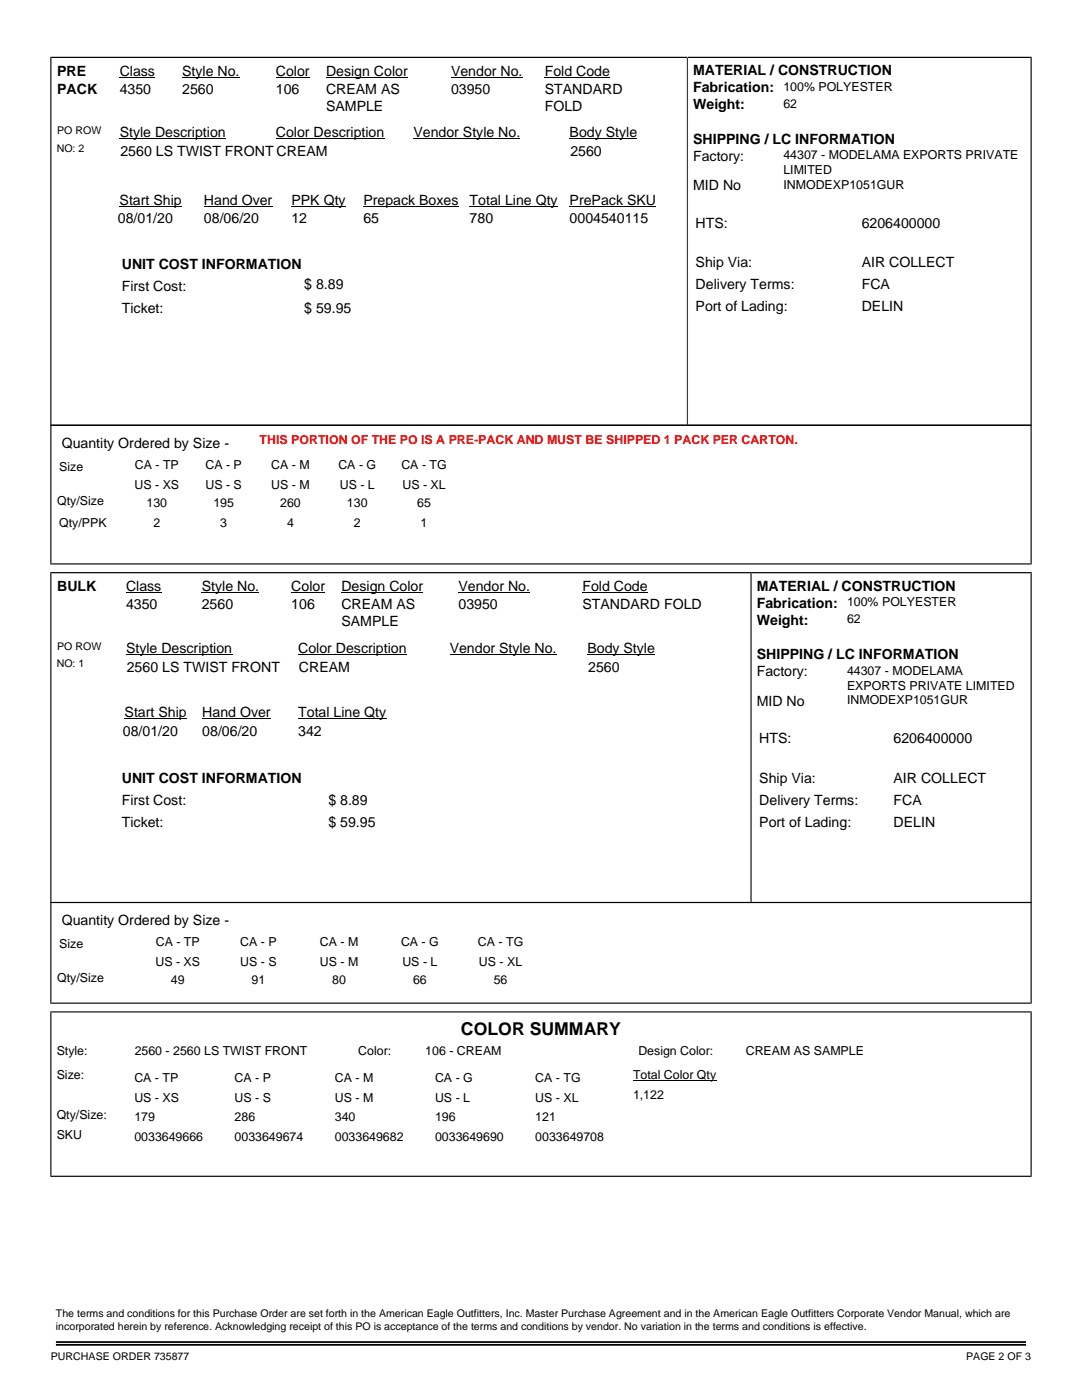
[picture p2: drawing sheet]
<svg xmlns="http://www.w3.org/2000/svg" width="216mm" height="279mm" viewBox="0 0 216 279" stroke-linecap="round" stroke-linejoin="round" font-family="sans-serif">
<defs><g id="words">
<text font-size="3.5" x="92" y="206.6">COLOR SUMMARY</text>
<g font-size="2.8">
<text x="11.4" y="15.1">PRE</text>
<text x="23.9" y="15.1">Class</text>
<text x="36.3" y="15.1">Style No.</text>
<text x="55.1" y="15.1">Color</text>
<text x="65.1" y="15.1">Design Color</text>
<text x="90" y="15.1">Vendor No.</text>
<text x="108.7" y="15.1">Fold Code</text>
<text x="138.3" y="15">MATERIAL / CONSTRUCTION</text>
<text x="11.4" y="18.7">PACK</text>
<text x="23.9" y="18.7">4350</text>
<text x="36.3" y="18.7">2560</text>
<text x="55.1" y="18.7">106</text>
<text x="65.1" y="18.7">CREAM AS</text>
<text x="65.1" y="22.1">SAMPLE</text>
<text x="90" y="18.7">03950</text>
<text x="108.7" y="18.7">STANDARD</text>
<text x="108.7" y="22.1">FOLD</text>
<text x="138.3" y="18.4">Fabrication:</text>
<text x="138.3" y="21.8">Weight:</text>
<text x="23.9" y="27.4">Style Description</text>
<text x="55.1" y="27.4">Color Description</text>
<text x="82.5" y="27.4">Vendor Style No.</text>
<text x="113.7" y="27.4">Body Style</text>
<text x="138.3" y="28.7">SHIPPING / LC INFORMATION</text>
<text x="24" y="31.2">2560 LS TWIST FRONT CREAM</text>
<text x="113.8" y="31.2">2560</text>
<text x="138.3" y="32.1">Factory:</text>
<text x="23.9" y="40.9">Start Ship</text>
<text x="40.7" y="40.9">Hand Over</text>
<text x="58.2" y="40.9">PPK Qty</text>
<text x="72.5" y="40.9">Prepack Boxes</text>
<text x="93.7" y="40.9">Total Line Qty</text>
<text x="113.7" y="40.9">PrePack SKU</text>
<text x="138.3" y="38">MID No</text>
<text x="23.5" y="44.5">08/01/20</text>
<text x="40.7" y="44.5">08/06/20</text>
<text x="58.2" y="44.5">12</text>
<text x="72.5" y="44.5">65</text>
<text x="93.7" y="44.5">780</text>
<text x="113.7" y="44.5">0004540115</text>
<text x="138.8" y="45.4">HTS:</text>
<text x="171.9" y="45.4">6206400000</text>
<text x="24.3" y="53.8">UNIT COST INFORMATION</text>
<text x="138.8" y="53.3">Ship Via:</text>
<text x="171.9" y="53.3">AIR COLLECT</text>
<text x="24.3" y="58.1">First Cost:</text>
<text x="60.7" y="57.6">$ 8.89</text>
<text x="138.8" y="57.7">Delivery Terms:</text>
<text x="171.9" y="57.7">FCA</text>
<text x="24.3" y="62.5">Ticket:</text>
<text x="60.7" y="62.5">$ 59.95</text>
<text x="138.8" y="62.1">Port of Lading:</text>
<text x="171.9" y="62.1">DELIN</text>
<text x="12.3" y="89.4">Quantity Ordered by Size -</text>
<text x="11.4" y="118">BULK</text>
<text x="25.1" y="118">Class</text>
<text x="40.3" y="118">Style No.</text>
<text x="58.1" y="118">Color</text>
<text x="68.1" y="118">Design Color</text>
<text x="91.5" y="118">Vendor No.</text>
<text x="116.2" y="118">Fold Code</text>
<text x="151" y="117.9">MATERIAL / CONSTRUCTION</text>
<text x="25.1" y="121.6">4350</text>
<text x="40.3" y="121.6">2560</text>
<text x="58.1" y="121.6">106</text>
<text x="68.1" y="121.6">CREAM AS</text>
<text x="68.1" y="124.9">SAMPLE</text>
<text x="91.5" y="121.6">03950</text>
<text x="116.2" y="121.6">STANDARD FOLD</text>
<text x="151" y="121.3">Fabrication:</text>
<text x="151" y="124.7">Weight:</text>
<text x="25.1" y="130.3">Style Description</text>
<text x="59.5" y="130.3">Color Description</text>
<text x="89.7" y="130.3">Vendor Style No.</text>
<text x="117.2" y="130.3">Body Style</text>
<text x="151" y="131.6">SHIPPING / LC INFORMATION</text>
<text x="25.3" y="134">2560 LS TWIST FRONT</text>
<text x="59.6" y="134">CREAM</text>
<text x="117.4" y="134">2560</text>
<text x="151" y="135">Factory:</text>
<text x="24.9" y="143.1">Start Ship</text>
<text x="40.4" y="143.2">Hand Over</text>
<text x="59.5" y="143.1">Total Line Qty</text>
<text x="151" y="140.9">MID No</text>
<text x="24.5" y="146.9">08/01/20</text>
<text x="40.4" y="146.9">08/06/20</text>
<text x="59.5" y="146.9">342</text>
<text x="151.5" y="148.3">HTS:</text>
<text x="178.3" y="148.3">6206400000</text>
<text x="24.3" y="156.3">UNIT COST INFORMATION</text>
<text x="24.3" y="160.7">First Cost:</text>
<text x="65.5" y="160.7">$ 8.89</text>
<text x="151.5" y="156.2">Ship Via:</text>
<text x="151.5" y="160.6">Delivery Terms:</text>
<text x="178.3" y="156.2">AIR COLLECT</text>
<text x="178.3" y="160.6">FCA</text>
<text x="24.3" y="165.1">Ticket:</text>
<text x="65.5" y="165.1">$ 59.95</text>
<text x="151.5" y="165">Port of Lading:</text>
<text x="178.3" y="165">DELIN</text>
<text x="12.3" y="184.7">Quantity Ordered by Size -</text>
</g>
<g font-size="2.5">
<text x="156.3" y="18.1">100% POLYESTER</text>
<text x="156.3" y="21.5">62</text>
<text x="156.3" y="31.8">44307 - MODELAMA EXPORTS PRIVATE</text>
<text x="156.3" y="34.7">LIMITED</text>
<text x="156.3" y="37.7">INMODEXP1051GUR</text>
<text x="11.8" y="94">Size</text>
<text x="26.9" y="93.6">CA - TP</text>
<text x="41" y="93.6">CA - P</text>
<text x="54.1" y="93.6">CA - M</text>
<text x="67.5" y="93.6">CA - G</text>
<text x="80.1" y="93.6">CA - TG</text>
<text x="11.4" y="100.7">Qty/Size</text>
<text x="26.8" y="97.6">US - XS</text>
<text x="29.2" y="101.1">130</text>
<text x="41" y="97.6">US - S</text>
<text x="42.6" y="101.1">195</text>
<text x="54.1" y="97.6">US - M</text>
<text x="55.9" y="101.1">260</text>
<text x="67.8" y="97.6">US - L</text>
<text x="69.2" y="101.1">130</text>
<text x="80.3" y="97.6">US - XL</text>
<text x="83.2" y="101.1">65</text>
<text x="11.8" y="105.1">Qty/PPK</text>
<text x="30.6" y="105.1">2</text>
<text x="43.9" y="105.1">3</text>
<text x="57.3" y="105.1">4</text>
<text x="70.6" y="105.1">2</text>
<text x="83.9" y="105.1">1</text>
<text x="169" y="121">100% POLYESTER</text>
<text x="169" y="124.3">62</text>
<text x="169" y="134.6">44307 - MODELAMA</text>
<text x="169" y="137.6">EXPORTS PRIVATE LIMITED</text>
<text x="169" y="140.6">INMODEXP1051GUR</text>
<text x="11.8" y="189.3">Size</text>
<text x="31.1" y="188.9">CA - TP</text>
<text x="47.9" y="188.9">CA - P</text>
<text x="63.8" y="188.9">CA - M</text>
<text x="80" y="188.9">CA - G</text>
<text x="95.4" y="188.9">CA - TG</text>
<text x="11.4" y="196">Qty/Size</text>
<text x="31" y="192.8">US - XS</text>
<text x="34.1" y="196.4">49</text>
<text x="47.9" y="192.8">US - S</text>
<text x="50.2" y="196.4">91</text>
<text x="63.8" y="192.8">US - M</text>
<text x="66.3" y="196.4">80</text>
<text x="80.3" y="192.8">US - L</text>
<text x="82.4" y="196.4">66</text>
<text x="95.6" y="192.8">US - XL</text>
<text x="98.5" y="196.4">56</text>
<text x="11.3" y="210.5">Style:</text>
<text x="11.3" y="215.4">Size:</text>
<text x="26.8" y="215.9">CA - TP</text>
<text x="26.9" y="210.6">2560 - 2560 LS TWIST FRONT</text>
<text x="46.8" y="215.9">CA - P</text>
<text x="66.8" y="215.9">CA - M</text>
<text x="71.5" y="210.6">Color:</text>
<text x="84.9" y="210.6">106 - CREAM</text>
<text x="86.8" y="215.9">CA - G</text>
<text x="106.8" y="215.9">CA - TG</text>
<text x="126.3" y="215.4">Total Color Qty</text>
<text x="127.4" y="210.6">Design Color:</text>
<text x="148.8" y="210.6">CREAM AS SAMPLE</text>
<text x="26.8" y="219.8">US - XS</text>
<text x="46.8" y="219.8">US - S</text>
<text x="66.8" y="219.8">US - M</text>
<text x="86.8" y="219.8">US - L</text>
<text x="106.8" y="219.8">US - XL</text>
<text x="126.3" y="219.3">1,122</text>
<text x="11.3" y="223.3">Qty/Size:</text>
<text x="11.3" y="227.3">SKU</text>
<text x="26.8" y="223.8">179</text>
<text x="26.8" y="227.8">0033649666</text>
<text x="46.8" y="223.8">286</text>
<text x="46.8" y="227.8">0033649674</text>
<text x="66.8" y="223.8">340</text>
<text x="66.8" y="227.8">0033649682</text>
<text x="86.8" y="223.8">196</text>
<text x="86.8" y="227.8">0033649690</text>
<text x="106.8" y="223.8">121</text>
<text x="106.8" y="227.8">0033649708</text>
</g>
<text font-size="2.5" fill="#f00" x="51.8" y="88.6">THIS PORTION OF THE PO IS A PRE-PACK AND MUST BE SHIPPED 1 PACK PER CARTON.</text>
<g font-size="2.1">
<text x="11.4" y="26.8">PO ROW</text>
<text x="11.3" y="30.3">NO: 2</text>
<text x="11.4" y="129.7">PO ROW</text>
<text x="11.3" y="133.2">NO: 1</text>
<text x="11.2" y="262.9">The terms and conditions for this Purchase Order are set forth in the American Eagle Outfitters, Inc. Master Purchase Agreement and in the American Eagle Outfitters Corporate Vendor Manual, which are</text>
<text x="11.2" y="265.4">incorporated herein by reference. Acknowledging receipt of this PO is acceptance of the terms and conditions by vendor. No variation in the terms and conditions is effective.</text>
<text x="10.2" y="271.4">PURCHASE ORDER 735877</text>
<text x="192.8" y="271.4">PAGE 2 OF 3</text>
</g>
</g></defs>
<g fill="none" stroke="#000" stroke-width=".3">
<path d="M10 11.4h195.9M10.2 11.3v101.4M137.2 11.4v73.4M205.7 11.3v101.4M10 84.8h195.9M10 114.3h195.9M10 112.5h195.9M10.2 114.2v86.1M149.9 114.3v65.8M205.7 114.2v86.1M10 180.1h195.9M10 202h195.9"/>
<path d="M10 200.2h195.9M10.2 201.8v33.1M205.7 201.8v33.1M10 234.7h195.9"/>
</g>
<g fill="none" stroke="#000" stroke-width=".2">
<path d="M23.9 15.4h7M36.3 15.4h11.5M55.1 15.4h6.7M65.1 15.4h16.3M90 15.4h14.3M108.7 15.4h13M23.9 27.7h21.2M55.1 27.7h21.6M82.5 27.7h21.3M113.7 27.7h13.5M23.9 41.2h12.4M40.7 41.2h13.6"/>
<path d="M58.2 41.2h10.8M72.5 41.2h19M93.7 41.2h17.6M113.7 41.2h17.2M25.1 118.3h7.1M40.3 118.3h11.4M58.1 118.3h6.8M68.1 118.3h16.3M91.5 118.3h14.3M116.2 118.3h13M25.1 130.6h21.2M59.5 130.6h21.6"/>
<path d="M89.7 130.6h21.4M117.2 130.6h13.5M24.9 143.4h12.4M40.4 143.5h13.6M59.5 143.4h17.6M126.3 215.6h16.6"/>
</g>
<path d="M11.2 267.8h193.5M11.2 268.4h193.5" fill="none" stroke="#000" stroke-width=".35"/>
<use href="#words"/>
</svg>
